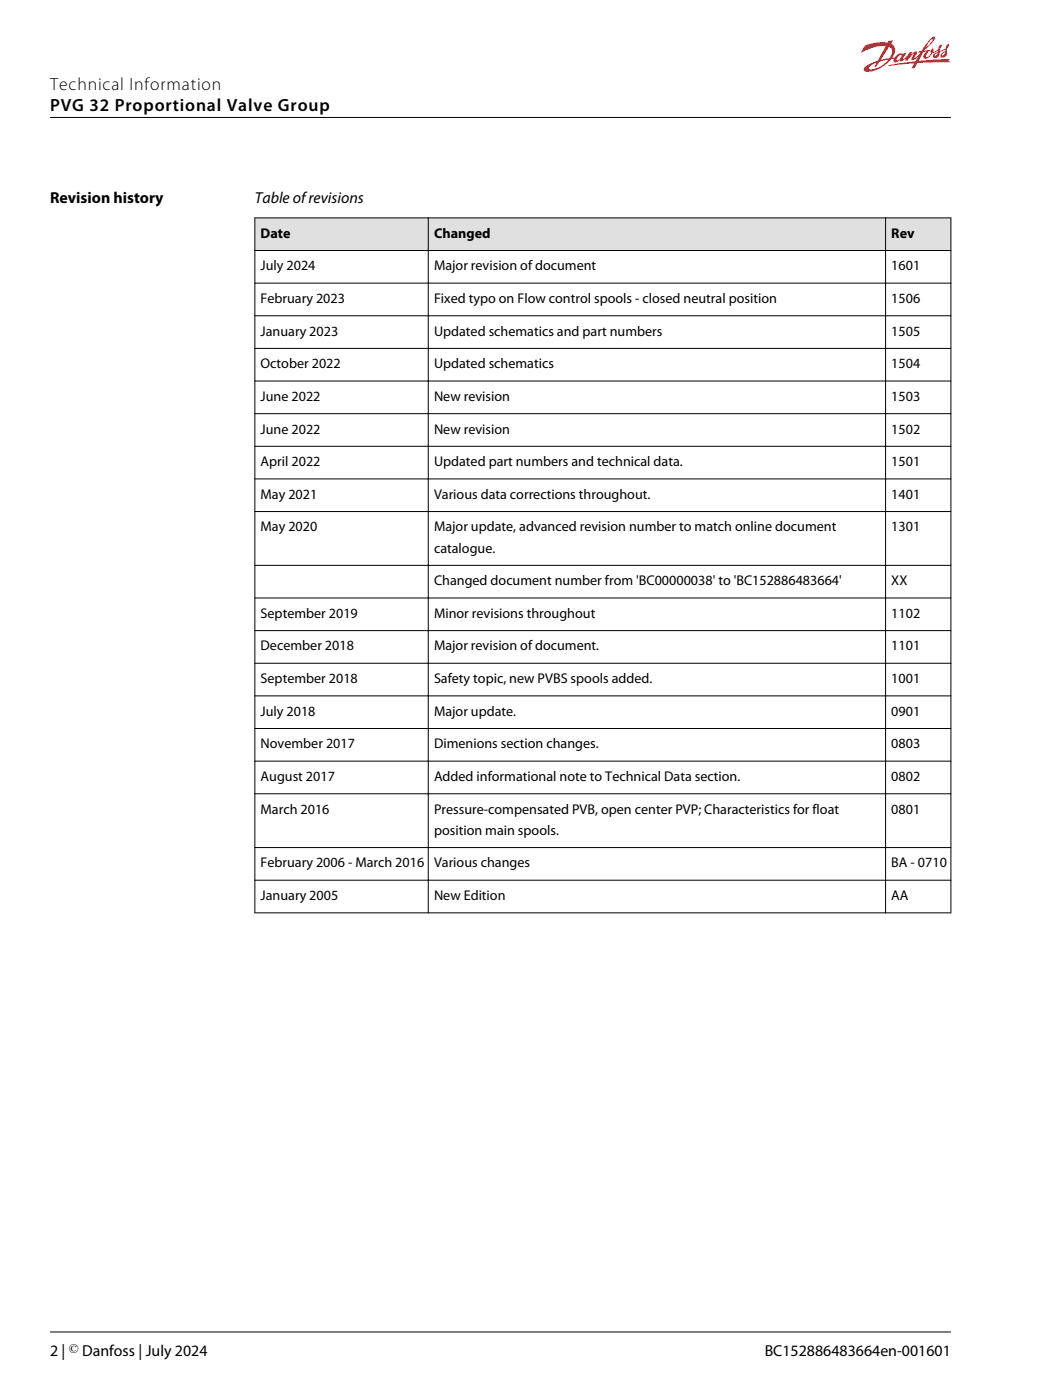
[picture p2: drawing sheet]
<svg xmlns="http://www.w3.org/2000/svg" width="210mm" height="280mm" viewBox="0 0 210 280" stroke-linecap="round" stroke-linejoin="round" font-family="sans-serif">
<defs><g id="words">
<g font-size="3.5">
<text x="10" y="18">Technical Information</text>
<text x="10" y="22.2">PVG 32 Proportional Valve Group</text>
</g>
<g font-size="3.2">
<text x="10" y="40.7">Revision history</text>
<text x="50.9" y="40.7">Table of revisions</text>
<text x="10" y="271.1">2 |</text>
<text x="16.4" y="271.1">Danfoss | July 2024</text>
<text x="152.8" y="271.1">BC152886483664en-001601</text>
</g>
<g font-size="2.8">
<text x="52.1" y="47.5">Date</text>
<text x="86.7" y="47.5">Changed</text>
<text x="178.1" y="47.5">Rev</text>
<text x="52.1" y="54.1">July 2024</text>
<text x="86.7" y="54.1">Major revision of document</text>
<text x="178.1" y="54.1">1601</text>
<text x="52.1" y="60.6">February 2023</text>
<text x="86.7" y="60.6">Fixed typo on Flow control spools - closed neutral position</text>
<text x="178.1" y="60.6">1506</text>
<text x="52.1" y="67.1">January 2023</text>
<text x="86.7" y="67.1">Updated schematics and part numbers</text>
<text x="178.1" y="67.1">1505</text>
<text x="52.1" y="73.6">October 2022</text>
<text x="86.7" y="73.6">Updated schematics</text>
<text x="178.1" y="73.6">1504</text>
<text x="52.1" y="80.2">June 2022</text>
<text x="86.7" y="80.2">New revision</text>
<text x="178.1" y="80.2">1503</text>
<text x="52.1" y="86.7">June 2022</text>
<text x="86.7" y="86.7">New revision</text>
<text x="178.1" y="86.7">1502</text>
<text x="52.1" y="93.2">April 2022</text>
<text x="86.7" y="93.2">Updated part numbers and technical data.</text>
<text x="178.1" y="93.2">1501</text>
<text x="52.1" y="99.8">May 2021</text>
<text x="86.7" y="99.8">Various data corrections throughout.</text>
<text x="178.1" y="99.8">1401</text>
<text x="52.1" y="106.3">May 2020</text>
<text x="86.7" y="106.3">Major update, advanced revision number to match online document</text>
<text x="178.1" y="106.3">1301</text>
<text x="86.7" y="110.5">catalogue.</text>
<text x="86.7" y="117">Changed document number from 'BC00000038' to 'BC152886483664'</text>
<text x="178.1" y="117">XX</text>
<text x="52.1" y="123.6">September 2019</text>
<text x="86.7" y="123.6">Minor revisions throughout</text>
<text x="178.1" y="123.6">1102</text>
<text x="52.1" y="130.1">December 2018</text>
<text x="86.7" y="130.1">Major revision of document.</text>
<text x="178.1" y="130.1">1101</text>
<text x="52.1" y="136.6">September 2018</text>
<text x="86.7" y="136.6">Safety topic, new PVBS spools added.</text>
<text x="178.1" y="136.6">1001</text>
<text x="52.1" y="143.1">July 2018</text>
<text x="86.7" y="143.1">Major update.</text>
<text x="178.1" y="143.1">0901</text>
<text x="52.1" y="149.7">November 2017</text>
<text x="86.7" y="149.7">Dimenions section changes.</text>
<text x="178.1" y="149.7">0803</text>
<text x="52.1" y="156.2">August 2017</text>
<text x="86.7" y="156.2">Added informational note to Technical Data section.</text>
<text x="178.1" y="156.2">0802</text>
<text x="52.1" y="162.7">March 2016</text>
<text x="86.7" y="167">position main spools.</text>
<text x="86.7" y="162.7">Pressure-compensated PVB, open center PVP; Characteristics for float</text>
<text x="178.1" y="162.7">0801</text>
<text x="52.1" y="173.5">February 2006 - March 2016 Various changes</text>
<text x="178.1" y="173.5">BA - 0710</text>
<text x="52.1" y="180">January 2005</text>
<text x="86.7" y="180">New Edition</text>
<text x="178.1" y="180">AA</text>
</g>
<text font-size="2.6" x="13.7" y="270.5">©</text>
</g></defs>
<g fill="#e0e0e0">
<path d="M51 43.7h34.5v6.3h-34.5z" fill-rule="evenodd"/>
<path d="M85.7 43.7h91.2v6.3h-91.2z" fill-rule="evenodd"/>
<path d="M177 43.7h12.9v6.3h-12.9z" fill-rule="evenodd"/>
</g>
<g fill="none" stroke="#000" stroke-width=".2">
<path d="M50.8 43.6h139.3M50.8 50.1h139.3M50.8 56.6h139.3M50.9 43.5v139.2M85.6 43.5v139.2M176.9 43.5v139.2M190 43.5v139.2M50.8 63.2h139.3M50.8 69.7h139.3M50.8 76.2h139.3M50.8 82.7h139.3M50.8 89.3h139.3"/>
<path d="M50.8 95.8h139.3M50.8 102.3h139.3M50.8 113.1h139.3M50.8 119.6h139.3M50.8 126.1h139.3M50.8 132.7h139.3M50.8 139.2h139.3M50.8 145.7h139.3M50.8 152.2h139.3M50.8 158.8h139.3M50.8 169.5h139.3M50.8 176h139.3"/>
<path d="M50.8 182.6h139.3"/>
</g>
<path d="M172.8 9.1l2.5-.6h2l.2-.3 1-.1-.4 .7a1.58 1.58 0 0 1 .4 2.5l-.2 .3 .4-.1a1.74 1.74 0 0 1 1.4-.8l.3 .1 .1-.2h.6l-.8 1.3 .8-.6 .7-.9h.5l-.3 .6a1.36 1.36 0 0 1 1.1-.7 1.35 1.35 0 0 1-.4 1.3l1-.8 .3-.3-.6 .1 .2-.4h.6l1.1-1.7a2.13 2.13 0 0 1 1.4-1.2 1.49 1.49 0 0 1-.7 1.6l-1.3 1.2 1.2-.1-.3 .3a.93 .93 0 0 0-.5 1.1 1.03 1.03 0 0 0 .9-1.3l.1-.3 .3-.1 .2 .2-.2 .5 .4-.1a1.3 1.3 0 0 0 .9-1.2l.2-.1 .3 .1-.4 .7v.4l1.2-.5a.7 .7 0 0 1 .5-.9 .66 .66 0 0 1-.3 .9v.4a.9 .9 0 0 1-.2 1.1 .9 .9 0 0 1-1.1 .1 1.36 1.36 0 0 1 1-1.1v-.3l-.2 .1a.9 .9 0 0 0-1 .9 .77 .77 0 0 1-.5 .6 .77 .77 0 0 1-.8-.1 1.25 1.25 0 0 1 1.1-1.1v-.3l-.6 .4-.6 .2a1.61 1.61 0 0 1-1.7 1.1 .99 .99 0 0 1 .5-1.4l-.6 .1-1 1.8 6.3-.4-.3 .3 .5 .4-6.7 .1-.5 1-.7 .1 .6-1-5.2 .5 .1-.2 4.2-.6a1.24 1.24 0 0 0 1.2-.3l.4-.7a1.44 1.44 0 0 1-1.3 .6v-.3l.5-.9-1.3 1.3-.5 .1 .2-.5-.9 .6-.3-.2-.1 .1a.69 .69 0 0 1-1.1 0v-.4h-.5a6.3 6.3 0 0 1-5.2 2.5l-.3-.2a1.01 1.01 0 0 1 .8-1.1l2-.9 1.5-2.9a8.9 8.9 0 0 0-4.9 1.4zM173.8 13.3l-.2 .5a3.6 3.6 0 0 0 3.3-1.2l.6-.7-1 .2a1.52 1.52 0 0 0-1.3 1.1l-.2 .2-.2-.1 .4-.7zM177.6 9.4l-1.6 2.6 .8-.2a1.32 1.32 0 0 0 1.1-.4 1.3 1.3 0 0 0-.3-2zM179.6 11.2l-.4 .4v.5l.7-.4 .2-.8zM186.1 7.9l-1.1 1.6 .3-.3a1.95 1.95 0 0 0 1-1.4zM186.8 10.9v.2h.3l.3-.6zM188.3 10.8l-.1 .3h.2l.3-.2 .2-.4z" fill="#ed1c24"/>
<path d="M10 23.5h180M10 266.4h180" fill="none" stroke="#000" stroke-width=".2"/>
<use href="#words"/>
</svg>
